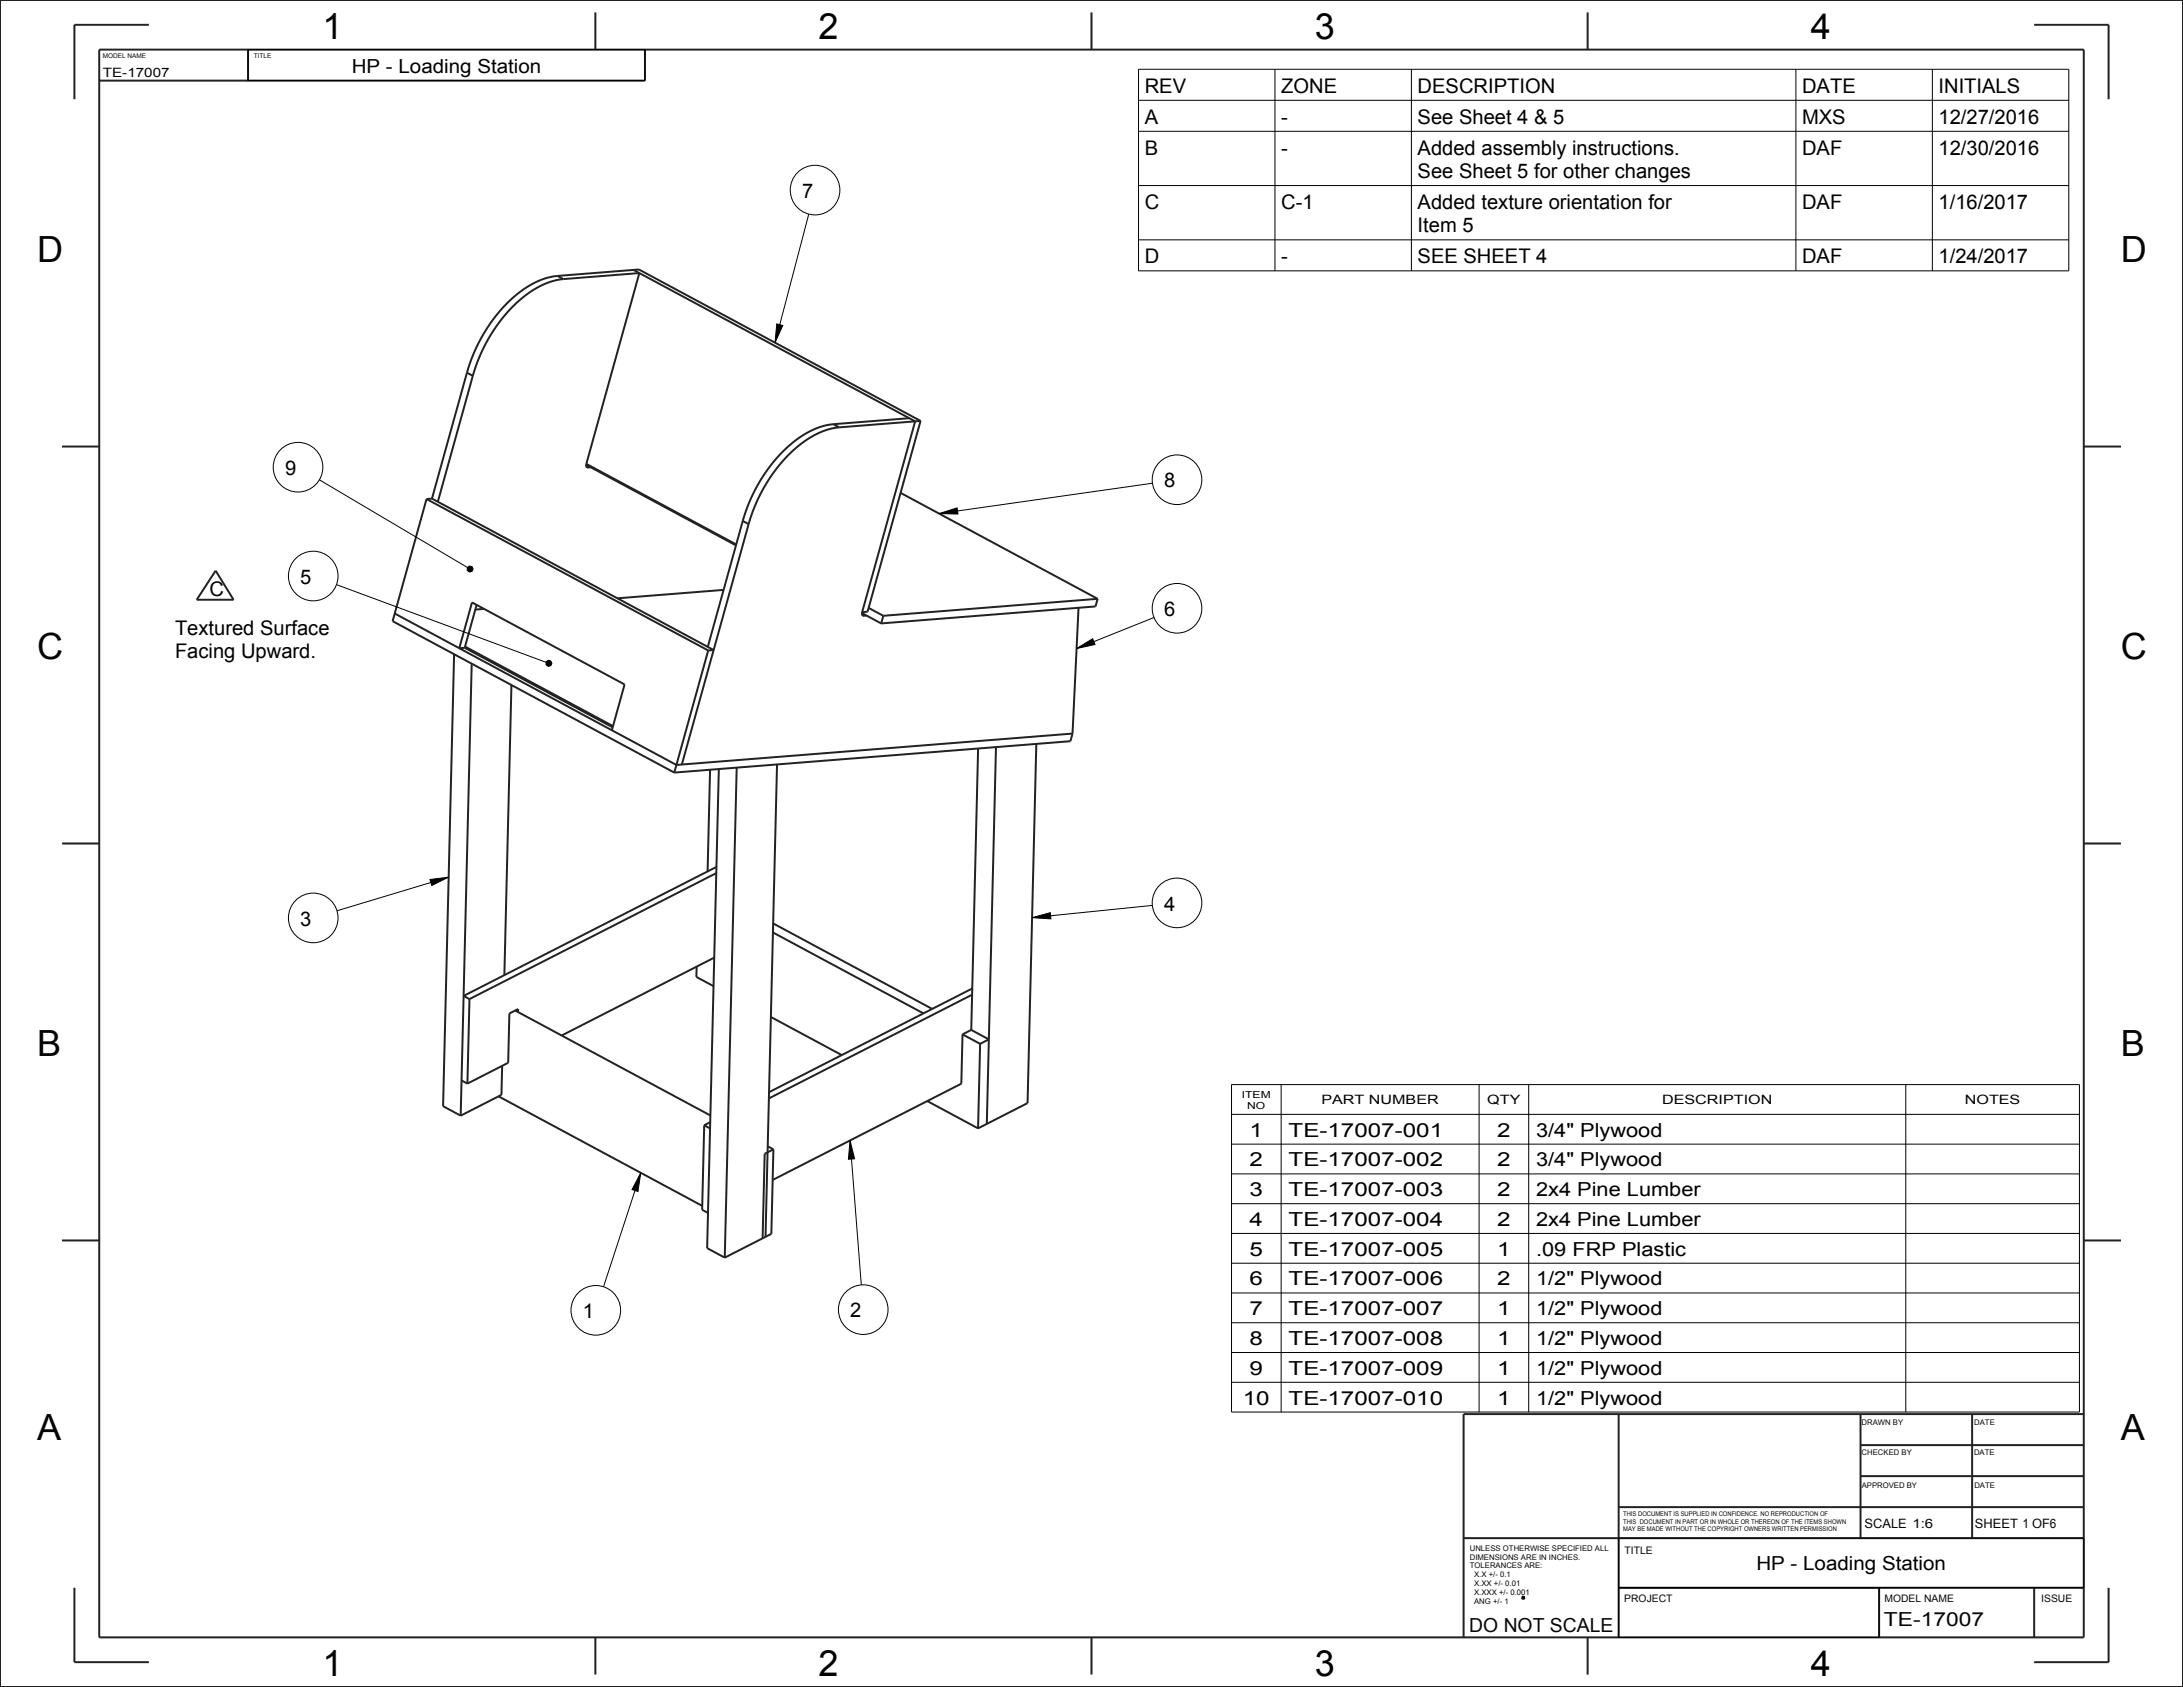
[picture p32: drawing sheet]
<svg xmlns="http://www.w3.org/2000/svg" width="559mm" height="432mm" viewBox="0 0 559 432" stroke-linecap="round" stroke-linejoin="round" font-family="sans-serif">
<defs><g id="words">
<g font-size="9.2">
<text x="82.5" y="9.9">1</text>
<text x="209.5" y="9.9">2</text>
<text x="336.5" y="9.9">3</text>
<text x="463.5" y="9.9">4</text>
<text x="82.5" y="429">1</text>
<text x="209.5" y="429">2</text>
<text x="336.5" y="429">3</text>
<text x="463.5" y="429">4</text>
</g>
<g font-size="9.2" fill="#060606">
<text x="9.5" y="67.1">D</text>
<text x="542.9" y="67.1">D</text>
<text x="9.5" y="168.7">C</text>
<text x="542.9" y="168.7">C</text>
<text x="9.5" y="270.3">B</text>
<text x="542.9" y="270.3">B</text>
<text x="9.5" y="368.7">A</text>
<text x="542.9" y="368.7">A</text>
</g>
<g font-size="5.2">
<text x="293" y="23.7">REV</text>
<text x="327.9" y="23.7">ZONE</text>
<text x="362.9" y="23.7">DESCRIPTION</text>
<text x="461.3" y="23.7">DATE</text>
<text x="496.2" y="23.7">INITIALS</text>
<text x="293" y="31.6">A</text>
<text x="327.9" y="31.6">-</text>
<text x="362.9" y="31.6">See Sheet 4 &amp; 5</text>
<text x="461.3" y="31.6">MXS</text>
<text x="496.2" y="31.6">12/27/2016</text>
<text x="293" y="39.6">B</text>
<text x="327.9" y="39.6">-</text>
<text x="362.9" y="39.6">Added assembly instructions.</text>
<text x="461.3" y="39.6">DAF</text>
<text x="496.2" y="39.6">12/30/2016</text>
<text x="362.9" y="45.5">See Sheet 5 for other changes</text>
<text x="205.3" y="50.6">7</text>
<text x="293" y="53.4">C</text>
<text x="327.9" y="53.4">C-1</text>
<text x="362.9" y="53.4">Added texture orientation for</text>
<text x="461.3" y="53.4">DAF</text>
<text x="496.2" y="53.4">1/16/2017</text>
<text x="362.9" y="59.4">Item 5</text>
<text x="293" y="67.3">D</text>
<text x="327.9" y="67.3">-</text>
<text x="362.9" y="67.3">SEE SHEET 4</text>
<text x="461.3" y="67.3">DAF</text>
<text x="496.2" y="67.3">1/24/2017</text>
<text x="73" y="121.6">9</text>
<text x="298" y="124.8">8</text>
<text x="76.9" y="149.4">5</text>
<text x="53.6" y="152.6">C</text>
<text x="298" y="157.7">6</text>
<text x="44.8" y="162.5">Textured Surface</text>
<text x="44.8" y="168.4">Facing Upward.</text>
<text x="298" y="233.1">4</text>
<text x="76.9" y="236.9">3</text>
<text x="149.2" y="337.4">1</text>
<text x="217.6" y="337.2">2</text>
</g>
<g font-size="5">
<text x="90" y="18.6">HP - Loading Station</text>
<text x="319.9" y="290.9">1</text>
<text x="329.8" y="290.9">TE-17007-001</text>
<text x="383.2" y="290.9">2</text>
<text x="393.2" y="290.9">3/4&quot; Plywood</text>
<text x="319.9" y="298.6">2</text>
<text x="329.8" y="298.6">TE-17007-002</text>
<text x="383.2" y="298.6">2</text>
<text x="393.2" y="298.6">3/4&quot; Plywood</text>
<text x="319.9" y="306.2">3</text>
<text x="329.8" y="306.2">TE-17007-003</text>
<text x="383.2" y="306.2">2</text>
<text x="393.2" y="306.2">2x4 Pine Lumber</text>
<text x="319.9" y="313.8">4</text>
<text x="329.8" y="313.8">TE-17007-004</text>
<text x="383.2" y="313.8">2</text>
<text x="393.2" y="313.8">2x4 Pine Lumber</text>
<text x="319.9" y="321.4">5</text>
<text x="329.8" y="321.4">TE-17007-005</text>
<text x="383.2" y="321.4">1</text>
<text x="393.2" y="321.4">.09 FRP Plastic</text>
<text x="319.9" y="329">6</text>
<text x="329.8" y="329">TE-17007-006</text>
<text x="383.2" y="329">2</text>
<text x="393.2" y="329">1/2&quot; Plywood</text>
<text x="319.9" y="336.7">7</text>
<text x="329.8" y="336.7">TE-17007-007</text>
<text x="383.2" y="336.7">1</text>
<text x="393.2" y="336.7">1/2&quot; Plywood</text>
<text x="319.9" y="344.3">8</text>
<text x="329.8" y="344.3">TE-17007-008</text>
<text x="383.2" y="344.3">1</text>
<text x="393.2" y="344.3">1/2&quot; Plywood</text>
<text x="319.9" y="351.9">9</text>
<text x="329.8" y="351.9">TE-17007-009</text>
<text x="383.2" y="351.9">1</text>
<text x="393.2" y="351.9">1/2&quot; Plywood</text>
<text x="318.1" y="359.5">10</text>
<text x="329.8" y="359.5">TE-17007-010</text>
<text x="383.2" y="359.5">1</text>
<text x="393.2" y="359.5">1/2&quot; Plywood</text>
<text x="449.6" y="402">HP - Loading Station</text>
</g>
<g font-size="5" fill="#060606">
<text x="376.1" y="417.6">DO NOT SCALE</text>
<text x="482.2" y="416.2">TE-17007</text>
</g>
<g font-size="3.3" fill="#060606">
<text x="26.3" y="19.8">TE-17007</text>
<text x="477.3" y="391">SCALE 1:6</text>
<text x="505.6" y="391.1">SHEET 1 OF6</text>
</g>
<g font-size="3.3">
<text x="338.3" y="282.7">PART NUMBER</text>
<text x="380.7" y="282.7">QTY</text>
<text x="425.5" y="282.7">DESCRIPTION</text>
<text x="503" y="282.7">NOTES</text>
</g>
<g font-size="2.6" fill="#060606">
<text x="415.9" y="397.9">TITLE</text>
<text x="415.8" y="410.1">PROJECT</text>
<text x="482.4" y="410">MODEL NAME</text>
<text x="522.5" y="410.1">ISSUE</text>
</g>
<g font-size="2.5">
<text x="317.9" y="280.9">ITEM</text>
<text x="319.3" y="283.8">NO</text>
</g>
<g font-size="2" fill="#060606">
<text x="476.5" y="364.7">DRAWN BY</text>
<text x="505.4" y="364.7">DATE</text>
<text x="476.5" y="372.5">CHECKED BY</text>
<text x="505.3" y="372.5">DATE</text>
<text x="476.6" y="380.8">APPROVED BY</text>
<text x="505.4" y="380.8">DATE</text>
<text x="376.2" y="396.9">UNLESS OTHERWISE SPECIFIED ALL</text>
<text x="376.2" y="399.2">DIMENSIONS ARE IN INCHES.</text>
<text x="376.2" y="401.5">TOLERANCES ARE:</text>
<text x="377.3" y="403.8">X.X +/- 0.1</text>
<text x="377.3" y="406">X.XX +/- 0.01</text>
<text x="377.3" y="408.3">X.XXX +/- 0.001</text>
<text x="377.3" y="410.6">ANG +/- 1</text>
</g>
<g font-size="1.7" fill="#060606">
<text x="26.3" y="14.9">MODEL NAME</text>
<text x="65" y="14.8">TITLE</text>
<text x="415.5" y="388.1">THIS DOCUMENT IS SUPPLIED IN CONFIDENCE. NO REPRODUCTION OF</text>
<text x="415.5" y="390">THIS DOCUMENT IN PART OR IN WHOLE OR THEREON OF THE ITEMS SHOWN</text>
<text x="415.5" y="391.9">MAY BE MADE WITHOUT THE COPYRIGHT OWNERS WRITTEN PERMISSION</text>
</g>
</g></defs>
<path d="M389.8 408.7l.4 .1-.2 .4-.4-.1z" fill="none" stroke="#060606" stroke-width=".51"/>
<path d="M198.8 82.9l1.6 .4-2 4.4zM240.4 131.5l4.6-1.5 .2 1.6zM119.6 145.3l.5-.4 .7 .1 .3 .6-.3 .7-.7 .1-.5-.4zM139.8 169.4l.5-.4 .7 .2 .3 .6-.3 .6-.7 .2-.5-.5zM275.6 166l4.1-2.5 .6 1.5zM110.1 225.1l4.7-.6-4.3 2.1zM264.2 234.9l4.6-1.3 .2 1.6zM217.6 291.9l1.2 4.7-1.6 .1zM164 300.2l-.7 4.8-1.5-.5z" fill="#000"/>
<g fill="none" stroke="#000" stroke-width=".26">
<path d="M63.5 12.7h101.6v7.9h-101.6zM291.4 17.7h238.2v51.6h-238.2zM326.4 17.7v51.6M361.3 17.7v51.6M459.7 17.7v51.6M494.6 17.7v51.6M291.4 25.7h238.2M291.4 33.6h238.2M207 54.8l-8.6 32.9M291.4 47.5h238.2M291.4 61.4h238.2M198.8 82.9l1.6 .4-2 4.4z"/>
<path d="M81.8 122.8l37.8 22.4M240.4 131.5l4.6-1.5 .2 1.6zM295 123.7l-54.6 7.8M86.1 149.6l53.6 19.9M119.6 145.3l.5-.4 .7 .1 .3 .6-.3 .7-.7 .1-.5-.4zM295.4 158.1l-19.8 7.9M139.8 169.4l.5-.4 .7 .2 .3 .6-.3 .6-.7 .2-.5-.5zM275.6 166l4.1-2.5 .6 1.5zM110.1 225.1l4.7-.6-4.3 2.1zM114.8 224.5l-28.5 8.6M264.2 234.9l4.6-1.3 .2 1.6zM295 231.7l-30.8 3.2"/>
<path d="M315.2 277.6h217.1v83.8h-217.1zM327.9 277.6v83.8M378.6 277.6v83.8M391.3 277.6v83.8M487.8 277.6v83.8M217.6 291.9l1.2 4.7-1.6 .1zM217.6 291.9l2.9 37M315.2 285.2h217.1M315.2 292.8h217.1M164 300.2l-.7 4.8-1.5-.5zM164 300.2l-9.5 29.2M315.2 300.5h217.1"/>
<path d="M315.2 308.1h217.1M315.2 315.7h217.1M315.2 323.3h217.1M315.2 330.9h217.1M315.2 338.6h217.1M315.2 346.2h217.1M315.2 353.8h217.1M414.3 393.7h119.1v12.7h-119.1zM414.3 406.4h66.7v12.7h-66.7z"/>
<circle cx="208.6" cy="48.7" r="6.4"/>
<circle cx="76.3" cy="119.6" r="6.4"/>
<circle cx="301.3" cy="122.8" r="6.4"/>
<circle cx="80.2" cy="147.4" r="6.4"/>
<circle cx="301.3" cy="155.7" r="6.4"/>
<circle cx="80.2" cy="234.9" r="6.4"/>
<circle cx="301.3" cy="231.1" r="6.4"/>
<circle cx="152.5" cy="335.4" r="6.4"/>
<circle cx="221" cy="335.2" r="6.4"/>
</g>
<g fill="none" stroke="#222" stroke-width=".51">
<path d="M0 0h558.8v431.8h-558.8zM25.4 12.7h508v406.4h-508zM38.1 6.3h-19.1v19.1M63.5 12.7v7.9M152.4 3.2v9.5M165.1 12.7v7.9h-139.7M279.4 3.2v9.5M406.4 3.2v9.5M520.7 6.3h19.1v19.1M142.7 70.6l20.8-1.6 72.1 38.7M142.7 70.6l1.5 .8M142.7 70.6a22.5 22.5 0 0 0-13.7 7.8 41.8 41.8 0 0 0-9.5 17"/>
<path d="M144.2 71.4a22.5 22.5 0 0 0-13.7 7.8 41.8 41.8 0 0 0-9.5 17M144.2 71.4l19.5-1.5-13.6 48.8M162.2 69.1l72.1 38.7-13.6 48.9M119.5 95.4l-8.9 32.2M119.5 95.4l1.5 .8M121 96.2l-8.9 32.2M15.9 114.3h9.5M150 119l38.4 20.6M150.1 118.7a.56 .56 0 0 0-.1 .6 .56 .56 0 0 0 .5 .4M150.1 118.7l38.4 20.7M150.1 119.4l.4 .3M151.2 119.6l-.7 .1"/>
<path d="M213.3 108.6l1.5 .8M213.3 108.6a22.5 22.5 0 0 0-13.7 7.8 41.8 41.8 0 0 0-9.5 16.9M214.8 109.4a22.5 22.5 0 0 0-13.7 7.8 41.8 41.8 0 0 0-9.5 17M232.8 107l-19.5 1.6M235.6 107.7l-13.5 48.9-1.4 .1M235.6 107.7l-20.8 1.7M533.4 114.3h9.5M109.2 127.7l72.1 38.8M109.2 127.7l-8.7 31.3 72.1 38.7M110.6 127.6l-1.4 .1M110.6 127.6l72.1 38.8-1.4 .1M190.1 133.3l-8.9 32.3"/>
<path d="M190.1 133.3l1.5 .8M191.6 134.1l-17.1 61.6M230.5 126.2l50.5 27.1M55.2 146.1l4.6 7.4h-9.4zM101 157l72.1 38.8 101.4-8M122 154.8l-3 11M123.9 155.8l-2.2 .2M185.2 151l-27.2 2.1M220.6 156.9l5 2.7M220.7 156.7a.56 .56 0 0 0-.1 .6 .56 .56 0 0 0 .5 .3M220.7 157.4l.4 .2M221.8 157.6h-.7"/>
<path d="M222.4 155.6l3.7 2M226.1 157.6l-.5 2M276.1 155.6l-1.6 32.2M281 153.3l-.6 1.9-54.8 4.4M281 153.3l-54.9 4.3M116.2 167.4l-2.8 115.7 4.5 2.5M119 165.8l-1.4 .1 3.2-11.7 39.1 21-3.3 11.7M119 165.8l37.8 20.4M119 165.5l37.9 20.4M120.7 169.9l-2.8 115.7M130.9 175.3l-1.8 74.3M181.3 166.5l-8.7 31.2"/>
<path d="M181.8 197l-.7 26M184 196.8l-3 122.7 4.5 2.4M188.6 196.5l-3.1 125.4M198.9 195.7l-2.9 120.9M250.4 191.6l-1.8 72M254.9 191.2l-2.3 96.5M265.3 190.4l-2.3 91.9-12.6 6.5M274.5 187.8l-.5 1.9-101.4 8M15.9 215.9h9.5M533.4 215.9h9.5M183.4 223.5l-63.2 32.2M183.4 221.9l-64.7 33 1.5 .8"/>
<path d="M197.9 238.7l38.5 20.7M197.9 236.4l40.7 21.8M120.2 255.7l-.6 21.7M131.9 258.7l49.9 26.8M132.6 259v-.7l-2.2 1.1-.3 12.6-10.5 5.4M178.3 247.4v2.7l4.3 2.3M182.8 245.1l-39 19.9M248.8 254.6l-52 26.5M248.9 253l-52 26.6M118.1 276.5l1.5 .9M128.5 272.8l-.1 7.4-10.5 5.4M197.3 260.3l18.2 9.8"/>
<path d="M246.4 264.8l-.3 12.6-48.3 24.6M246.4 264.8l4.5 2.4M248.6 263.6l-2.2 1.2M248.6 263.6l4.5 2.4-2.2 1.2M250.9 267.2l-.5 21.6M127.6 280.6l52.2 28M180.3 288l-.6 21.7 1.5 .8M180.3 288l1.5 .8M181.8 287.2l-1.5 .8M196.5 293.4l1.5 .8M198 294.2l-.6 21.6-11.9 6.1M198 294.2l-2.3 1.1-.5 21.7"/>
<path d="M237.4 281.8l13 7M15.9 317.5h9.5M533.4 317.5h9.5M414.3 361.9v57.2M476.3 377.8h57.1M476.3 369.9h57.1M476.3 361.9v31.8M504.8 361.9v31.8M533.4 361.9h-158.7v57.2M374.7 393.7h158.7M414.3 385.8h119.1M19 406.4v19h19.1"/>
<path d="M152.4 419.1v9.5M279.4 419.1v9.5M406.4 419.1v9.5M414.3 406.4h119.1M481 406.4v12.7M520.7 406.4v12.7M539.8 406.4v19h-19.1"/>
</g>
<use href="#words"/>
</svg>
